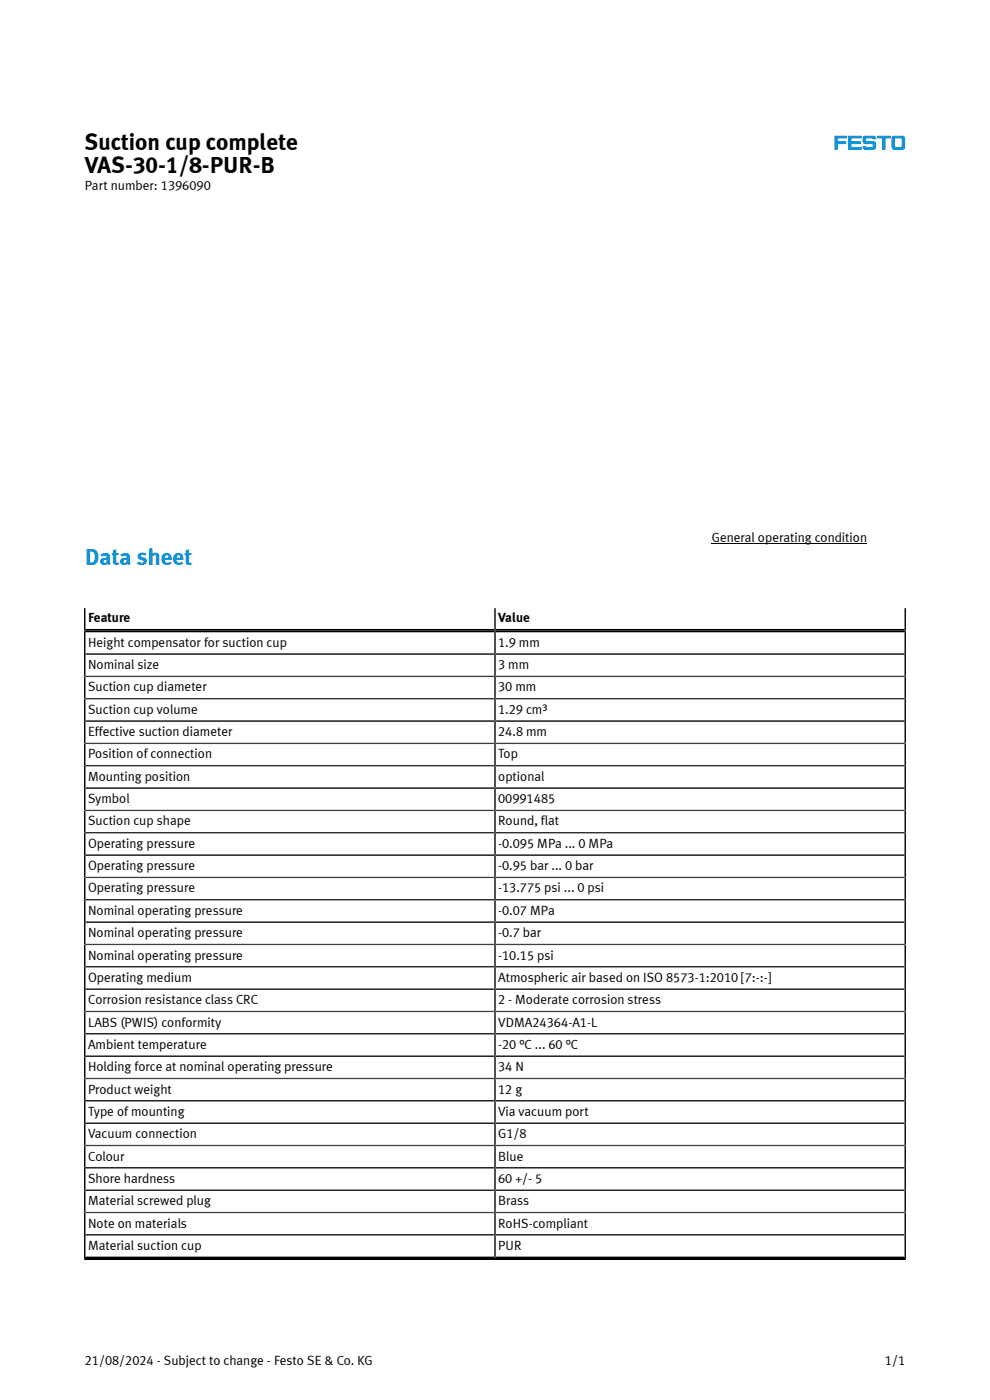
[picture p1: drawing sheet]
<svg xmlns="http://www.w3.org/2000/svg" width="210mm" height="297mm" viewBox="0 0 210 297" stroke-linecap="round" stroke-linejoin="round" font-family="sans-serif">
<defs><g id="words">
<g font-size="4.9">
<text x="18" y="31.8">Suction cup complete</text>
<text x="18" y="36.7">VAS-30-1/8-PUR-B</text>
</g>
<text font-size="4.9" fill="#0091dc" x="18" y="119.9">Data sheet</text>
<g font-size="2.8">
<text x="18" y="40.4">Part number: 1396090</text>
<text x="151" y="115">General operating condition</text>
<text x="18.7" y="131.9">Feature</text>
<text x="105.7" y="131.9">Value</text>
<text x="18.7" y="137.2">Height compensator for suction cup</text>
<text x="105.7" y="137.2">1.9 mm</text>
<text x="18.7" y="141.9">Nominal size</text>
<text x="105.7" y="141.9">3 mm</text>
<text x="18.7" y="146.7">Suction cup diameter</text>
<text x="105.7" y="146.7">30 mm</text>
<text x="18.7" y="151.4">Suction cup volume</text>
<text x="105.7" y="151.4">1.29 cm³</text>
<text x="18.7" y="156.2">Effective suction diameter</text>
<text x="18.7" y="160.9">Position of connection</text>
<text x="105.7" y="156.2">24.8 mm</text>
<text x="105.7" y="160.9">Top</text>
<text x="18.7" y="165.6">Mounting position</text>
<text x="105.7" y="165.6">optional</text>
<text x="18.7" y="170.4">Symbol</text>
<text x="105.7" y="170.4">00991485</text>
<text x="18.7" y="175.1">Suction cup shape</text>
<text x="18.7" y="179.9">Operating pressure</text>
<text x="105.7" y="175.1">Round, flat</text>
<text x="105.7" y="179.9">-0.095 MPa ... 0 MPa</text>
<text x="18.7" y="184.6">Operating pressure</text>
<text x="105.7" y="184.6">-0.95 bar ... 0 bar</text>
<text x="18.7" y="189.3">Operating pressure</text>
<text x="105.7" y="189.3">-13.775 psi ... 0 psi</text>
<text x="18.7" y="194.1">Nominal operating pressure</text>
<text x="105.7" y="194.1">-0.07 MPa</text>
<text x="18.7" y="198.8">Nominal operating pressure</text>
<text x="18.7" y="203.6">Nominal operating pressure</text>
<text x="105.7" y="198.8">-0.7 bar</text>
<text x="105.7" y="203.6">-10.15 psi</text>
<text x="18.7" y="208.3">Operating medium</text>
<text x="105.7" y="208.3">Atmospheric air based on ISO 8573-1:2010 [7:-:-]</text>
<text x="18.7" y="213">Corrosion resistance class CRC</text>
<text x="105.7" y="213">2 - Moderate corrosion stress</text>
<text x="18.7" y="217.8">LABS (PWIS) conformity</text>
<text x="105.7" y="217.8">VDMA24364-A1-L</text>
<text x="18.7" y="222.5">Ambient temperature</text>
<text x="18.7" y="227.2">Holding force at nominal operating pressure</text>
<text x="105.7" y="222.5">-20 °C ... 60 °C</text>
<text x="105.7" y="227.2">34 N</text>
<text x="18.7" y="232">Product weight</text>
<text x="105.7" y="232">12 g</text>
<text x="18.7" y="236.7">Type of mounting</text>
<text x="105.7" y="236.7">Via vacuum port</text>
<text x="18.7" y="241.5">Vacuum connection</text>
<text x="105.7" y="241.5">G1/8</text>
<text x="18.7" y="246.2">Colour</text>
<text x="18.7" y="250.9">Shore hardness</text>
<text x="105.7" y="246.2">Blue</text>
<text x="105.7" y="250.9">60 +/- 5</text>
<text x="18.7" y="255.7">Material screwed plug</text>
<text x="105.7" y="255.7">Brass</text>
<text x="18.7" y="260.4">Note on materials</text>
<text x="105.7" y="260.4">RoHS-compliant</text>
<text x="18.7" y="265.2">Material suction cup</text>
<text x="105.7" y="265.2">PUR</text>
<text x="18" y="289.5">21/08/2024 - Subject to change - Festo SE &amp; Co. KG</text>
<text x="187.7" y="289.5">1/1</text>
</g>
</g></defs>
<path d="M189.9 29.4h1.3v1.7h-1.3zM186.1 28.8h2.8v.5l-1.1 .2v2.2h-.7v-2.3l-1-.1zM183.2 28.9a1.05 1.05 0 0 0 .3 1.7h1.5l.1 .4-.1 .2h-1.2l-.2-.2-.6 .1a.6 .6 0 0 0 .5 .7l2.1-.1a1.05 1.05 0 0 0-.3-1.7h-1.4l-.2-.4 .2-.2h1.1l.2 .2 .7-.1a.6 .6 0 0 0-.6-.7zM179.9 28.8h2.9l-.1 .6-2.1 .1 .1 .5 1.9 .1-.1 .5h-1.9v.5l2.1 .1 .1 .5h-2.9zM177 28.8l2.7 .1-.1 .5h-1.9v.5l1.7 .1 .1 .5-1.8 .1-.1 1.2-.6-.1zM189.4 28.9l2.1-.1 .2 .1 .3 .5v1.8l-.3 .5-2 .1a.56 .56 0 0 1-.6-.6v-1.8z" fill-rule="evenodd" fill="#0091dc"/>
<path d="M151 115.2h32.9" fill="none" stroke="#000" stroke-width=".21"/>
<g fill="none" stroke="#000" stroke-width=".35">
<path d="M18 138.7h174M18 129v138.3M105 129v137.9M192 129v138.3M18 143.5h174M18 148.2h174M18 153h174M18 157.7h174M18 162.4h174M18 167.2h174M18 171.9h174M18 176.7h174"/>
<path d="M18 181.4h174M18 186.1h174M18 190.9h174M18 195.6h174M18 200.4h174M18 205.1h174M18 209.8h174M18 214.6h174M18 219.3h174M18 224.1h174M18 228.8h174M18 233.5h174"/>
<path d="M18 238.3h174M18 243h174M18 247.8h174M18 252.5h174M18 257.2h174M18 262h174"/>
</g>
<path d="M18 133.8h174M17.8 266.9h174.4" fill="none" stroke="#000" stroke-width=".8" stroke-linecap="butt"/>
<use href="#words"/>
</svg>
